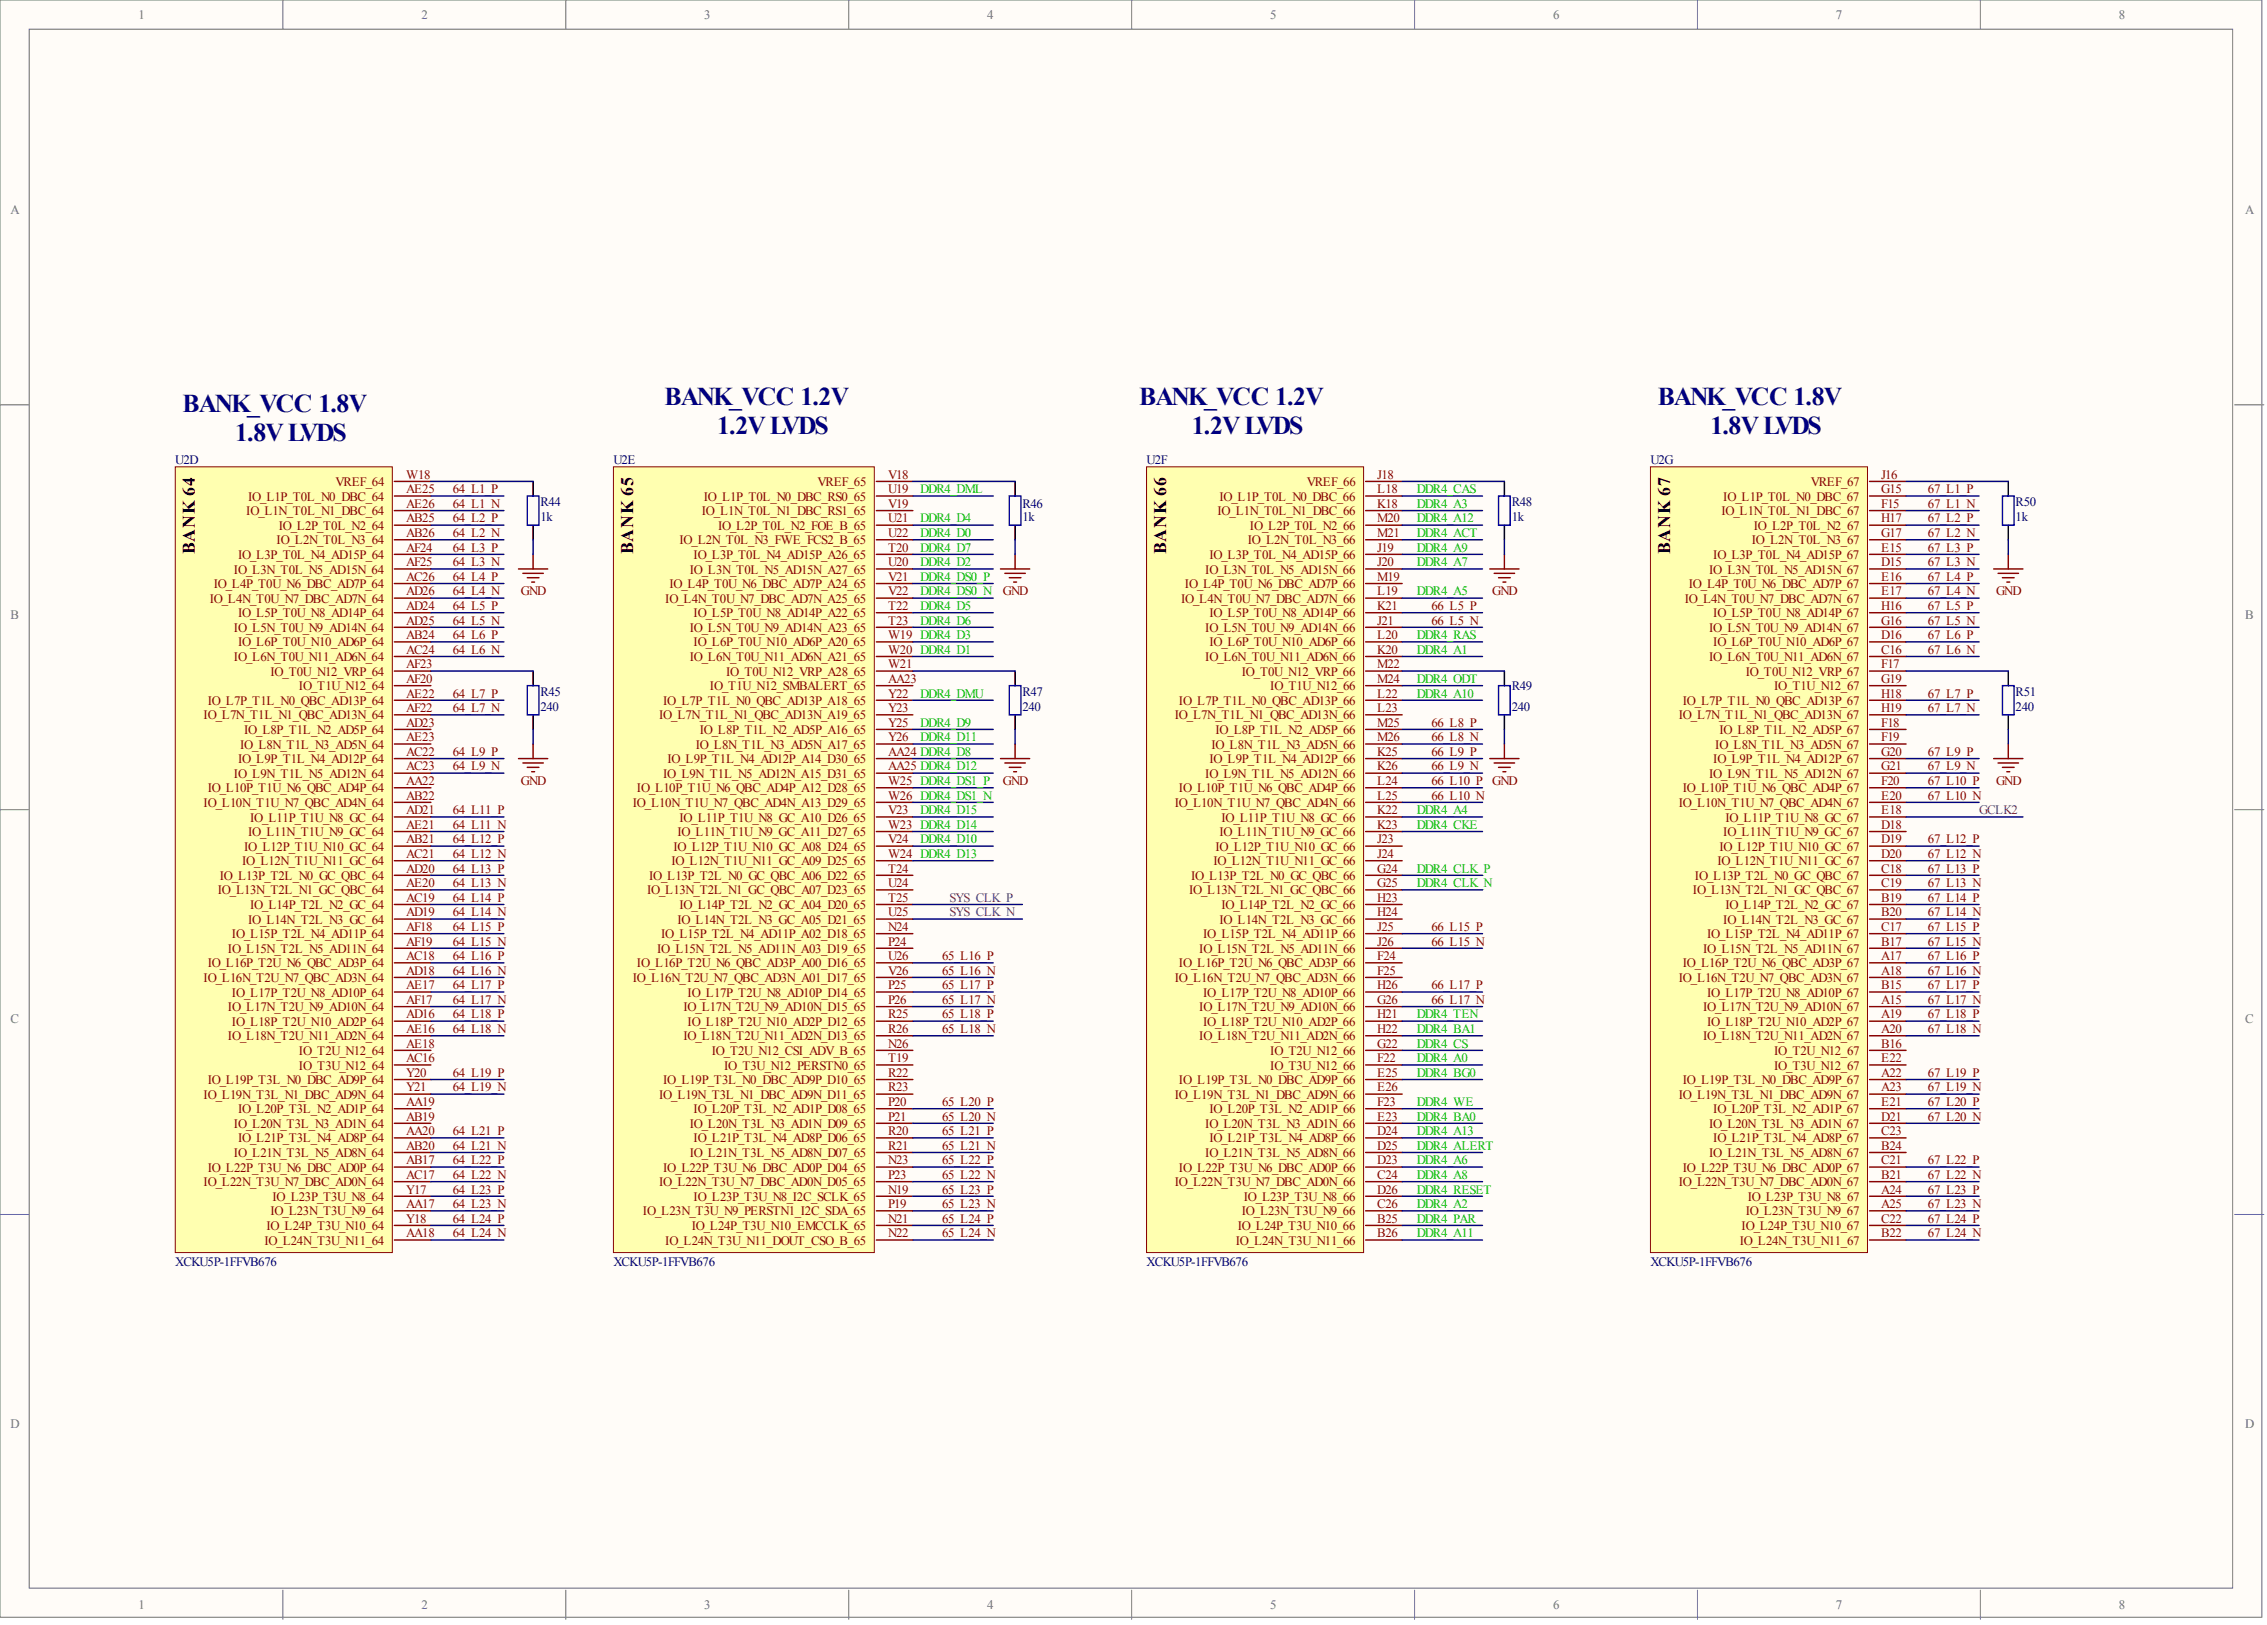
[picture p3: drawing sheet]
<svg xmlns="http://www.w3.org/2000/svg" width="393mm" height="282mm" viewBox="0 0 393 282" stroke-linecap="round" stroke-linejoin="round" font-family="sans-serif">
<defs><g id="words">
<g font-size="4.5" fill="#000080">
<text x="31.7" y="71.5">BANK_VCC 1.8V</text>
<text x="115.3" y="70.2">BANK_VCC 1.2V</text>
<text x="197.7" y="70.2">BANK_VCC 1.2V</text>
<text x="287.6" y="70.2">BANK_VCC 1.8V</text>
<text x="40.8" y="76.6">1.8VLVDS</text>
<text x="124.4" y="75.3">1.2VLVDS</text>
<text x="206.8" y="75.3">1.2VLVDS</text>
<text x="296.8" y="75.3">1.8VLVDS</text>
</g>
<g font-size="3.1">
<text x="33.8" y="96.2" transform="rotate(-90 33.8 96.2)">BANK 64</text>
<text x="109.9" y="96.2" transform="rotate(-90 109.9 96.2)">BANK 65</text>
<text x="202.3" y="96.2" transform="rotate(-90 202.3 96.2)">BANK 66</text>
<text x="289.8" y="96.2" transform="rotate(-90 289.8 96.2)">BANK 67</text>
</g>
<g font-size="2.2" fill="#696969">
<text x="24" y="3.3">1</text>
<text x="73.1" y="3.3">2</text>
<text x="122.2" y="3.3">3</text>
<text x="171.3" y="3.3">4</text>
<text x="220.4" y="3.3">5</text>
<text x="269.5" y="3.3">6</text>
<text x="318.6" y="3.3">7</text>
<text x="367.6" y="3.3">8</text>
<text x="1.8" y="37.1">A</text>
<text x="389.6" y="37.1">A</text>
<text x="1.8" y="107.3">B</text>
<text x="389.6" y="107.3">B</text>
<text x="1.8" y="177.5">C</text>
<text x="389.6" y="177.5">C</text>
<text x="1.8" y="247.7">D</text>
<text x="389.6" y="247.7">D</text>
<text x="24" y="279.1">1</text>
<text x="73.1" y="279.1">2</text>
<text x="122.2" y="279.1">3</text>
<text x="171.3" y="279.1">4</text>
<text x="220.4" y="279.1">5</text>
<text x="269.5" y="279.1">6</text>
<text x="318.6" y="279.1">7</text>
<text x="367.6" y="279.1">8</text>
</g>
<g font-size="2.2" fill="#000080">
<text x="30.4" y="80.5">U2D</text>
<text x="106.4" y="80.5">U2E</text>
<text x="198.9" y="80.5">U2F</text>
<text x="286.4" y="80.5">U2G</text>
<text x="93.8" y="87.8">R44</text>
<text x="177.4" y="88.1">R46</text>
<text x="262.3" y="87.8">R48</text>
<text x="349.7" y="87.8">R50</text>
<text x="93.8" y="90.4">1k</text>
<text x="177.4" y="90.4">1k</text>
<text x="262.3" y="90.4">1k</text>
<text x="349.7" y="90.4">1k</text>
<text x="262.3" y="119.7">R49</text>
<text x="93.8" y="120.7">R45</text>
<text x="93.8" y="123.3">240</text>
<text x="177.4" y="120.7">R47</text>
<text x="177.4" y="123.3">240</text>
<text x="262.3" y="123.3">240</text>
<text x="349.7" y="120.7">R51</text>
<text x="349.7" y="123.3">240</text>
<text x="30.4" y="219.7">XCKU5P-1FFVB676</text>
<text x="106.4" y="219.7">XCKU5P-1FFVB676</text>
<text x="198.9" y="219.7">XCKU5P-1FFVB676</text>
<text x="286.4" y="219.7">XCKU5P-1FFVB676</text>
</g>
<g font-size="2.2" fill="#800">
<text x="70.5" y="83">W18</text>
<text x="154.1" y="83">V18</text>
<text x="239" y="83">J18</text>
<text x="326.4" y="83">J16</text>
<text x="42.7" y="89.4">IO_L1N_T0L_N1_DBC_64</text>
<text x="43.1" y="86.8">IO_L1P_T0L_N0_DBC_64</text>
<text x="58.2" y="84.3">VREF_64</text>
<text x="70.5" y="88.1">AE26</text>
<text x="70.5" y="85.6">AE25</text>
<text x="121.8" y="89.4">IO_L1N_T0L_N1_DBC_RS1_65</text>
<text x="122.1" y="86.8">IO_L1P_T0L_N0_DBC_RS0_65</text>
<text x="141.8" y="84.3">VREF_65</text>
<text x="154.1" y="88.1">V19</text>
<text x="154.1" y="85.6">U19</text>
<text x="211.3" y="89.4">IO_L1N_T0L_N1_DBC_66</text>
<text x="211.6" y="86.8">IO_L1P_T0L_N0_DBC_66</text>
<text x="226.7" y="84.3">VREF_66</text>
<text x="239" y="88.1">K18</text>
<text x="239" y="85.6">L18</text>
<text x="298.7" y="89.4">IO_L1N_T0L_N1_DBC_67</text>
<text x="299" y="86.8">IO_L1P_T0L_N0_DBC_67</text>
<text x="314.2" y="84.3">VREF_67</text>
<text x="326.4" y="88.1">F15</text>
<text x="326.4" y="85.6">G15</text>
<text x="48" y="94.4">IO_L2N_T0L_N3_64</text>
<text x="48.4" y="91.9">IO_L2P_T0L_N2_64</text>
<text x="70.5" y="95.7">AF24</text>
<text x="70.5" y="93.2">AB26</text>
<text x="70.5" y="90.6">AB25</text>
<text x="117.9" y="94.4">IO_L2N_T0L_N3_FWE_FCS2_B_65</text>
<text x="124.6" y="91.9">IO_L2P_T0L_N2_FOE_B_65</text>
<text x="154.1" y="95.7">T20</text>
<text x="154.1" y="93.2">U22</text>
<text x="154.1" y="90.6">U21</text>
<text x="216.5" y="94.4">IO_L2N_T0L_N3_66</text>
<text x="216.9" y="91.9">IO_L2P_T0L_N2_66</text>
<text x="239" y="95.7">J19</text>
<text x="239" y="93.2">M21</text>
<text x="239" y="90.6">M20</text>
<text x="304" y="94.4">IO_L2N_T0L_N3_67</text>
<text x="304.3" y="91.9">IO_L2P_T0L_N2_67</text>
<text x="326.4" y="95.7">E15</text>
<text x="326.4" y="93.2">G17</text>
<text x="326.4" y="90.6">H17</text>
<text x="40.6" y="99.5">IO_L3N_T0L_N5_AD15N_64</text>
<text x="41.3" y="97">IO_L3P_T0L_N4_AD15P_64</text>
<text x="70.5" y="100.7">AC26</text>
<text x="70.5" y="98.2">AF25</text>
<text x="119.7" y="99.5">IO_L3N_T0L_N5_AD15N_A27_65</text>
<text x="120.4" y="97">IO_L3P_T0L_N4_AD15P_A26_65</text>
<text x="154.1" y="100.7">V21</text>
<text x="154.1" y="98.2">U20</text>
<text x="209.1" y="99.5">IO_L3N_T0L_N5_AD15N_66</text>
<text x="209.8" y="97">IO_L3P_T0L_N4_AD15P_66</text>
<text x="239" y="100.7">M19</text>
<text x="239" y="98.2">J20</text>
<text x="296.6" y="99.5">IO_L3N_T0L_N5_AD15N_67</text>
<text x="297.3" y="97">IO_L3P_T0L_N4_AD15P_67</text>
<text x="326.4" y="100.7">E16</text>
<text x="326.4" y="98.2">D15</text>
<text x="36.4" y="104.5">IO_L4N_T0U_N7_DBC_AD7N_64</text>
<text x="37.1" y="102">IO_L4P_T0U_N6_DBC_AD7P_64</text>
<text x="41.3" y="107.1">IO_L5P_T0U_N8_AD14P_64</text>
<text x="70.5" y="105.8">AD24</text>
<text x="70.5" y="103.3">AD26</text>
<text x="115.4" y="104.5">IO_L4N_T0U_N7_DBC_AD7N_A25_65</text>
<text x="116.1" y="102">IO_L4P_T0U_N6_DBC_AD7P_A24_65</text>
<text x="120.4" y="107.1">IO_L5P_T0U_N8_AD14P_A22_65</text>
<text x="154.1" y="105.8">T22</text>
<text x="154.1" y="103.3">V22</text>
<text x="204.9" y="104.5">IO_L4N_T0U_N7_DBC_AD7N_66</text>
<text x="205.6" y="102">IO_L4P_T0U_N6_DBC_AD7P_66</text>
<text x="209.8" y="107.1">IO_L5P_T0U_N8_AD14P_66</text>
<text x="239" y="105.8">K21</text>
<text x="239" y="103.3">L19</text>
<text x="292.3" y="104.5">IO_L4N_T0U_N7_DBC_AD7N_67</text>
<text x="293" y="102">IO_L4P_T0U_N6_DBC_AD7P_67</text>
<text x="297.3" y="107.1">IO_L5P_T0U_N8_AD14P_67</text>
<text x="326.4" y="105.8">H16</text>
<text x="326.4" y="103.3">E17</text>
<text x="40.6" y="109.6">IO_L5N_T0U_N9_AD14N_64</text>
<text x="41.3" y="112.1">IO_L6P_T0U_N10_AD6P_64</text>
<text x="70.5" y="113.4">AC24</text>
<text x="70.5" y="110.9">AB24</text>
<text x="70.5" y="108.3">AD25</text>
<text x="119.7" y="109.6">IO_L5N_T0U_N9_AD14N_A23_65</text>
<text x="120.4" y="112.1">IO_L6P_T0U_N10_AD6P_A20_65</text>
<text x="154.1" y="113.4">W20 DDR4_D1</text>
<text x="154.1" y="110.9">W19 DDR4_D3</text>
<text x="154.1" y="108.3">T23</text>
<text x="209.1" y="109.6">IO_L5N_T0U_N9_AD14N_66</text>
<text x="209.8" y="112.1">IO_L6P_T0U_N10_AD6P_66</text>
<text x="239" y="113.4">K20</text>
<text x="239" y="110.9">L20</text>
<text x="239" y="108.3">J21</text>
<text x="296.6" y="109.6">IO_L5N_T0U_N9_AD14N_67</text>
<text x="297.3" y="112.1">IO_L6P_T0U_N10_AD6P_67</text>
<text x="326.4" y="113.4">C16</text>
<text x="326.4" y="110.9">D16</text>
<text x="326.4" y="108.3">G16</text>
<text x="40.6" y="114.7">IO_L6N_T0U_N11_AD6N_64</text>
<text x="46.9" y="117.2">IO_T0U_N12_VRP_64</text>
<text x="51.9" y="119.7">IO_T1U_N12_64</text>
<text x="70.5" y="118.5">AF20</text>
<text x="70.5" y="115.9">AF23</text>
<text x="119.7" y="114.7">IO_L6N_T0U_N11_AD6N_A21_65</text>
<text x="123.2" y="119.7">IO_T1U_N12_SMBALERT_65</text>
<text x="126" y="117.2">IO_T0U_N12_VRP_A28_65</text>
<text x="154.1" y="118.5">AA23</text>
<text x="154.1" y="115.9">W21</text>
<text x="209.1" y="114.7">IO_L6N_T0U_N11_AD6N_66</text>
<text x="215.5" y="117.2">IO_T0U_N12_VRP_66</text>
<text x="220.4" y="119.7">IO_T1U_N12_66</text>
<text x="239" y="118.5">M24</text>
<text x="239" y="115.9">M22</text>
<text x="296.6" y="114.7">IO_L6N_T0U_N11_AD6N_67</text>
<text x="302.9" y="117.2">IO_T0U_N12_VRP_67</text>
<text x="307.8" y="119.7">IO_T1U_N12_67</text>
<text x="326.4" y="118.5">G19</text>
<text x="326.4" y="115.9">F17</text>
<text x="35.3" y="124.8">IO_L7N_T1L_N1_QBC_AD13N_64</text>
<text x="36" y="122.3">IO_L7P_T1L_N0_QBC_AD13P_64</text>
<text x="70.5" y="123.5">AF22</text>
<text x="70.5" y="121">AE22</text>
<text x="114.4" y="124.8">IO_L7N_T1L_N1_QBC_AD13N_A19_65</text>
<text x="115.1" y="122.3">IO_L7P_T1L_N0_QBC_AD13P_A18_65</text>
<text x="154.1" y="123.5">Y23</text>
<text x="154.1" y="121">Y22</text>
<text x="203.9" y="124.8">IO_L7N_T1L_N1_QBC_AD13N_66</text>
<text x="204.6" y="122.3">IO_L7P_T1L_N0_QBC_AD13P_66</text>
<text x="239" y="123.5">L23</text>
<text x="239" y="121">L22</text>
<text x="291.3" y="124.8">IO_L7N_T1L_N1_QBC_AD13N_67</text>
<text x="292" y="122.3">IO_L7P_T1L_N0_QBC_AD13P_67</text>
<text x="326.4" y="123.5">H19</text>
<text x="326.4" y="121">H18</text>
<text x="41.7" y="129.8">IO_L8N_T1L_N3_AD5N_64</text>
<text x="42.4" y="127.3">IO_L8P_T1L_N2_AD5P_64</text>
<text x="70.5" y="131.1">AC22</text>
<text x="70.5" y="128.6">AE23</text>
<text x="70.5" y="126.1">AD23</text>
<text x="120.7" y="129.8">IO_L8N_T1L_N3_AD5N_A17_65</text>
<text x="121.4" y="127.3">IO_L8P_T1L_N2_AD5P_A16_65</text>
<text x="154.1" y="131.1">AA24 DDR4_D8</text>
<text x="154.1" y="128.6">Y26</text>
<text x="154.1" y="126.1">Y25</text>
<text x="210.2" y="129.8">IO_L8N_T1L_N3_AD5N_66</text>
<text x="210.9" y="127.3">IO_L8P_T1L_N2_AD5P_66</text>
<text x="239" y="131.1">K25</text>
<text x="239" y="128.6">M26</text>
<text x="239" y="126.1">M25</text>
<text x="297.6" y="129.8">IO_L8N_T1L_N3_AD5N_67</text>
<text x="298.3" y="127.3">IO_L8P_T1L_N2_AD5P_67</text>
<text x="326.4" y="131.1">G20</text>
<text x="326.4" y="128.6">F19</text>
<text x="326.4" y="126.1">F18</text>
<text x="36" y="137.4">IO_L10P_T1U_N6_QBC_AD4P_64</text>
<text x="40.6" y="134.9">IO_L9N_T1L_N5_AD12N_64</text>
<text x="41.3" y="132.4">IO_L9P_T1L_N4_AD12P_64</text>
<text x="70.5" y="136.2">AA22</text>
<text x="70.5" y="133.6">AC23</text>
<text x="110.5" y="137.4">IO_L10P_T1U_N6_QBC_AD4P_A12_D28_65</text>
<text x="115.1" y="134.9">IO_L9N_T1L_N5_AD12N_A15_D31_65</text>
<text x="115.8" y="132.4">IO_L9P_T1L_N4_AD12P_A14_D30_65</text>
<text x="154.1" y="136.2">W25 DDR4_DS1_P</text>
<text x="154.1" y="133.6">AA25 DDR4_D12</text>
<text x="204.6" y="137.4">IO_L10P_T1U_N6_QBC_AD4P_66</text>
<text x="209.1" y="134.9">IO_L9N_T1L_N5_AD12N_66</text>
<text x="209.8" y="132.4">IO_L9P_T1L_N4_AD12P_66</text>
<text x="239" y="136.2">L24</text>
<text x="239" y="133.6">K26</text>
<text x="292" y="137.4">IO_L10P_T1U_N6_QBC_AD4P_67</text>
<text x="296.6" y="134.9">IO_L9N_T1L_N5_AD12N_67</text>
<text x="297.3" y="132.4">IO_L9P_T1L_N4_AD12P_67</text>
<text x="326.4" y="136.2">F20</text>
<text x="326.4" y="133.6">G21</text>
<text x="35.3" y="140">IO_L10N_T1U_N7_QBC_AD4N_64</text>
<text x="43.4" y="142.5">IO_L11P_T1U_N8_GC_64</text>
<text x="70.5" y="143.8">AE21</text>
<text x="70.5" y="141.2">AD21</text>
<text x="70.5" y="138.7">AB22</text>
<text x="109.8" y="140">IO_L10N_T1U_N7_QBC_AD4N_A13_D29_65</text>
<text x="117.9" y="142.5">IO_L11P_T1U_N8_GC_A10_D26_65</text>
<text x="154.1" y="143.8">W23 DDR4_D14</text>
<text x="154.1" y="141.2">V23</text>
<text x="154.1" y="138.7">W26 DDR4_DS1_N</text>
<text x="203.9" y="140">IO_L10N_T1U_N7_QBC_AD4N_66</text>
<text x="211.9" y="142.5">IO_L11P_T1U_N8_GC_66</text>
<text x="239" y="143.8">K23</text>
<text x="239" y="141.2">K22</text>
<text x="239" y="138.7">L25</text>
<text x="291.3" y="140">IO_L10N_T1U_N7_QBC_AD4N_67</text>
<text x="299.4" y="142.5">IO_L11P_T1U_N8_GC_67</text>
<text x="326.4" y="143.8">D18</text>
<text x="326.4" y="141.2">E18</text>
<text x="326.4" y="138.7">E20</text>
<text x="42.4" y="147.6">IO_L12P_T1U_N10_GC_64</text>
<text x="43.1" y="145">IO_L11N_T1U_N9_GC_64</text>
<text x="70.5" y="148.8">AC21</text>
<text x="70.5" y="146.3">AB21</text>
<text x="116.9" y="147.6">IO_L12P_T1U_N10_GC_A08_D24_65</text>
<text x="117.5" y="145">IO_L11N_T1U_N9_GC_A11_D27_65</text>
<text x="154.1" y="148.8">W24 DDR4_D13</text>
<text x="154.1" y="146.3">V24</text>
<text x="210.9" y="147.6">IO_L12P_T1U_N10_GC_66</text>
<text x="211.6" y="145">IO_L11N_T1U_N9_GC_66</text>
<text x="239" y="148.8">J24</text>
<text x="239" y="146.3">J23</text>
<text x="298.3" y="147.6">IO_L12P_T1U_N10_GC_67</text>
<text x="299" y="145">IO_L11N_T1U_N9_GC_67</text>
<text x="326.4" y="148.8">D20</text>
<text x="326.4" y="146.3">D19</text>
<text x="37.8" y="155.2">IO_L13N_T2L_N1_GC_QBC_64</text>
<text x="38.1" y="152.6">IO_L13P_T2L_N0_GC_QBC_64</text>
<text x="42" y="150.1">IO_L12N_T1U_N11_GC_64</text>
<text x="70.5" y="153.9">AE20</text>
<text x="70.5" y="151.4">AD20</text>
<text x="112.3" y="155.2">IO_L13N_T2L_N1_GC_QBC_A07_D23_65</text>
<text x="112.6" y="152.6">IO_L13P_T2L_N0_GC_QBC_A06_D22_65</text>
<text x="116.5" y="150.1">IO_L12N_T1U_N11_GC_A09_D25_65</text>
<text x="154.1" y="153.9">U24</text>
<text x="154.1" y="151.4">T24</text>
<text x="206.3" y="155.2">IO_L13N_T2L_N1_GC_QBC_66</text>
<text x="206.7" y="152.6">IO_L13P_T2L_N0_GC_QBC_66</text>
<text x="210.5" y="150.1">IO_L12N_T1U_N11_GC_66</text>
<text x="239" y="153.9">G25</text>
<text x="239" y="151.4">G24</text>
<text x="293.7" y="155.2">IO_L13N_T2L_N1_GC_QBC_67</text>
<text x="294.1" y="152.6">IO_L13P_T2L_N0_GC_QBC_67</text>
<text x="298" y="150.1">IO_L12N_T1U_N11_GC_67</text>
<text x="326.4" y="153.9">C19</text>
<text x="326.4" y="151.4">C18</text>
<text x="43.1" y="160.2">IO_L14N_T2L_N3_GC_64</text>
<text x="43.4" y="157.7">IO_L14P_T2L_N2_GC_64</text>
<text x="70.5" y="161.5">AF18</text>
<text x="70.5" y="159">AD19</text>
<text x="70.5" y="156.4">AC19</text>
<text x="117.5" y="160.2">IO_L14N_T2L_N3_GC_A05_D21_65</text>
<text x="117.9" y="157.7">IO_L14P_T2L_N2_GC_A04_D20_65</text>
<text x="154.1" y="161.5">N24</text>
<text x="154.1" y="159">U25</text>
<text x="154.1" y="156.4">T25</text>
<text x="211.6" y="160.2">IO_L14N_T2L_N3_GC_66</text>
<text x="211.9" y="157.7">IO_L14P_T2L_N2_GC_66</text>
<text x="239" y="161.5">J25</text>
<text x="239" y="159">H24</text>
<text x="239" y="156.4">H23</text>
<text x="299" y="160.2">IO_L14N_T2L_N3_GC_67</text>
<text x="299.4" y="157.7">IO_L14P_T2L_N2_GC_67</text>
<text x="326.4" y="161.5">C17</text>
<text x="326.4" y="159">B20</text>
<text x="326.4" y="156.4">B19</text>
<text x="36" y="167.8">IO_L16P_T2U_N6_QBC_AD3P_64</text>
<text x="39.6" y="165.3">IO_L15N_T2L_N5_AD11N_64</text>
<text x="40.2" y="162.7">IO_L15P_T2L_N4_AD11P_64</text>
<text x="70.5" y="166.5">AC18</text>
<text x="70.5" y="164">AF19</text>
<text x="110.5" y="167.8">IO_L16P_T2U_N6_QBC_AD3P_A00_D16_65</text>
<text x="114" y="165.3">IO_L15N_T2L_N5_AD11N_A03_D19_65</text>
<text x="114.7" y="162.7">IO_L15P_T2L_N4_AD11P_A02_D18_65</text>
<text x="154.1" y="166.5">U26</text>
<text x="154.1" y="164">P24</text>
<text x="204.6" y="167.8">IO_L16P_T2U_N6_QBC_AD3P_66</text>
<text x="208.1" y="165.3">IO_L15N_T2L_N5_AD11N_66</text>
<text x="208.8" y="162.7">IO_L15P_T2L_N4_AD11P_66</text>
<text x="239" y="166.5">F24</text>
<text x="239" y="164">J26</text>
<text x="292" y="167.8">IO_L16P_T2U_N6_QBC_AD3P_67</text>
<text x="295.5" y="165.3">IO_L15N_T2L_N5_AD11N_67</text>
<text x="296.2" y="162.7">IO_L15P_T2L_N4_AD11P_67</text>
<text x="326.4" y="166.5">A17</text>
<text x="326.4" y="164">B17</text>
<text x="35.3" y="170.3">IO_L16N_T2U_N7_QBC_AD3N_64</text>
<text x="40.2" y="172.9">IO_L17P_T2U_N8_AD10P_64</text>
<text x="70.5" y="171.6">AE17</text>
<text x="70.5" y="169.1">AD18</text>
<text x="109.8" y="170.3">IO_L16N_T2U_N7_QBC_AD3N_A01_D17_65</text>
<text x="119.3" y="172.9">IO_L17P_T2U_N8_AD10P_D14_65</text>
<text x="154.1" y="171.6">P25</text>
<text x="154.1" y="169.1">V26</text>
<text x="203.9" y="170.3">IO_L16N_T2U_N7_QBC_AD3N_66</text>
<text x="208.8" y="172.9">IO_L17P_T2U_N8_AD10P_66</text>
<text x="239" y="171.6">H26</text>
<text x="239" y="169.1">F25</text>
<text x="291.3" y="170.3">IO_L16N_T2U_N7_QBC_AD3N_67</text>
<text x="296.2" y="172.9">IO_L17P_T2U_N8_AD10P_67</text>
<text x="326.4" y="171.6">B15</text>
<text x="326.4" y="169.1">A18</text>
<text x="39.6" y="175.4">IO_L17N_T2U_N9_AD10N_64</text>
<text x="40.2" y="177.9">IO_L18P_T2U_N10_AD2P_64</text>
<text x="70.5" y="179.2">AE16</text>
<text x="70.5" y="176.7">AD16</text>
<text x="70.5" y="174.1">AF17</text>
<text x="118.6" y="175.4">IO_L17N_T2U_N9_AD10N_D15_65</text>
<text x="119.3" y="177.9">IO_L18P_T2U_N10_AD2P_D12_65</text>
<text x="154.1" y="179.2">R26</text>
<text x="154.1" y="176.7">R25</text>
<text x="154.1" y="174.1">P26</text>
<text x="208.1" y="175.4">IO_L17N_T2U_N9_AD10N_66</text>
<text x="208.8" y="177.9">IO_L18P_T2U_N10_AD2P_66</text>
<text x="239" y="179.2">H22</text>
<text x="239" y="176.7">H21</text>
<text x="239" y="174.1">G26</text>
<text x="295.5" y="175.4">IO_L17N_T2U_N9_AD10N_67</text>
<text x="296.2" y="177.9">IO_L18P_T2U_N10_AD2P_67</text>
<text x="326.4" y="179.2">A20</text>
<text x="326.4" y="176.7">A19</text>
<text x="326.4" y="174.1">A15</text>
<text x="39.6" y="180.5">IO_L18N_T2U_N11_AD2N_64</text>
<text x="51.9" y="185.5">IO_T3U_N12_64</text>
<text x="51.9" y="183">IO_T2U_N12_64</text>
<text x="70.5" y="184.3">AC16</text>
<text x="70.5" y="181.7">AE18</text>
<text x="118.6" y="180.5">IO_L18N_T2U_N11_AD2N_D13_65</text>
<text x="123.5" y="183">IO_T2U_N12_CSI_ADV_B_65</text>
<text x="125.6" y="185.5">IO_T3U_N12_PERSTN0_65</text>
<text x="154.1" y="184.3">T19</text>
<text x="154.1" y="181.7">N26</text>
<text x="208.1" y="180.5">IO_L18N_T2U_N11_AD2N_66</text>
<text x="220.4" y="185.5">IO_T3U_N12_66</text>
<text x="220.4" y="183">IO_T2U_N12_66</text>
<text x="239" y="184.3">F22</text>
<text x="239" y="181.7">G22</text>
<text x="295.5" y="180.5">IO_L18N_T2U_N11_AD2N_67</text>
<text x="307.8" y="185.5">IO_T3U_N12_67</text>
<text x="307.8" y="183">IO_T2U_N12_67</text>
<text x="326.4" y="184.3">E22</text>
<text x="326.4" y="181.7">B16</text>
<text x="35.3" y="190.6">IO_L19N_T3L_N1_DBC_AD9N_64</text>
<text x="36" y="188.1">IO_L19P_T3L_N0_DBC_AD9P_64</text>
<text x="70.5" y="191.8">AA19</text>
<text x="70.5" y="189.3">Y21</text>
<text x="70.5" y="186.8">Y20</text>
<text x="114.4" y="190.6">IO_L19N_T3L_N1_DBC_AD9N_D11_65</text>
<text x="115.1" y="188.1">IO_L19P_T3L_N0_DBC_AD9P_D10_65</text>
<text x="154.1" y="191.8">P20</text>
<text x="154.1" y="189.3">R23</text>
<text x="154.1" y="186.8">R22</text>
<text x="203.9" y="190.6">IO_L19N_T3L_N1_DBC_AD9N_66</text>
<text x="204.6" y="188.1">IO_L19P_T3L_N0_DBC_AD9P_66</text>
<text x="239" y="191.8">F23</text>
<text x="239" y="189.3">E26</text>
<text x="239" y="186.8">E25</text>
<text x="291.3" y="190.6">IO_L19N_T3L_N1_DBC_AD9N_67</text>
<text x="292" y="188.1">IO_L19P_T3L_N0_DBC_AD9P_67</text>
<text x="326.4" y="191.8">E21</text>
<text x="326.4" y="189.3">A23</text>
<text x="326.4" y="186.8">A22</text>
<text x="40.6" y="195.6">IO_L20N_T3L_N3_AD1N_64</text>
<text x="41.3" y="193.1">IO_L20P_T3L_N2_AD1P_64</text>
<text x="70.5" y="196.9">AA20</text>
<text x="70.5" y="194.4">AB19</text>
<text x="119.7" y="195.6">IO_L20N_T3L_N3_AD1N_D09_65</text>
<text x="120.4" y="193.1">IO_L20P_T3L_N2_AD1P_D08_65</text>
<text x="154.1" y="196.9">R20</text>
<text x="154.1" y="194.4">P21</text>
<text x="209.1" y="195.6">IO_L20N_T3L_N3_AD1N_66</text>
<text x="209.8" y="193.1">IO_L20P_T3L_N2_AD1P_66</text>
<text x="239" y="196.9">D24</text>
<text x="239" y="194.4">E23</text>
<text x="296.6" y="195.6">IO_L20N_T3L_N3_AD1N_67</text>
<text x="297.3" y="193.1">IO_L20P_T3L_N2_AD1P_67</text>
<text x="326.4" y="196.9">C23</text>
<text x="326.4" y="194.4">D21</text>
<text x="36" y="203.2">IO_L22P_T3U_N6_DBC_AD0P_64</text>
<text x="40.6" y="200.7">IO_L21N_T3L_N5_AD8N_64</text>
<text x="41.3" y="198.2">IO_L21P_T3L_N4_AD8P_64</text>
<text x="70.5" y="202">AB17</text>
<text x="70.5" y="199.4">AB20</text>
<text x="115.1" y="203.2">IO_L22P_T3U_N6_DBC_AD0P_D04_65</text>
<text x="119.7" y="200.7">IO_L21N_T3L_N5_AD8N_D07_65</text>
<text x="120.4" y="198.2">IO_L21P_T3L_N4_AD8P_D06_65</text>
<text x="154.1" y="202">N23</text>
<text x="154.1" y="199.4">R21</text>
<text x="204.6" y="203.2">IO_L22P_T3U_N6_DBC_AD0P_66</text>
<text x="209.1" y="200.7">IO_L21N_T3L_N5_AD8N_66</text>
<text x="209.8" y="198.2">IO_L21P_T3L_N4_AD8P_66</text>
<text x="239" y="202">D23</text>
<text x="239" y="199.4">D25</text>
<text x="292" y="203.2">IO_L22P_T3U_N6_DBC_AD0P_67</text>
<text x="296.6" y="200.7">IO_L21N_T3L_N5_AD8N_67</text>
<text x="297.3" y="198.2">IO_L21P_T3L_N4_AD8P_67</text>
<text x="326.4" y="202">C21</text>
<text x="326.4" y="199.4">B24</text>
<text x="35.3" y="205.8">IO_L22N_T3U_N7_DBC_AD0N_64</text>
<text x="47.3" y="208.3">IO_L23P_T3U_N8_64</text>
<text x="70.5" y="209.6">AA17</text>
<text x="70.5" y="207">Y17</text>
<text x="70.5" y="204.5">AC17</text>
<text x="114.4" y="205.8">IO_L22N_T3U_N7_DBC_AD0N_D05_65</text>
<text x="120.4" y="208.3">IO_L23P_T3U_N8_I2C_SCLK_65</text>
<text x="154.1" y="209.6">P19</text>
<text x="154.1" y="207">N19</text>
<text x="154.1" y="204.5">P23</text>
<text x="203.9" y="205.8">IO_L22N_T3U_N7_DBC_AD0N_66</text>
<text x="215.8" y="208.3">IO_L23P_T3U_N8_66</text>
<text x="239" y="209.6">C26</text>
<text x="239" y="207">D26</text>
<text x="239" y="204.5">C24</text>
<text x="291.3" y="205.8">IO_L22N_T3U_N7_DBC_AD0N_67</text>
<text x="303.2" y="208.3">IO_L23P_T3U_N8_67</text>
<text x="326.4" y="209.6">A25</text>
<text x="326.4" y="207">A24</text>
<text x="326.4" y="204.5">B21</text>
<text x="45.9" y="215.9">IO_L24N_T3U_N11_64</text>
<text x="46.2" y="213.4">IO_L24P_T3U_N10_64</text>
<text x="46.9" y="210.8">IO_L23N_T3U_N9_64</text>
<text x="70.5" y="214.6">AA18</text>
<text x="70.5" y="212.1">Y18</text>
<text x="111.6" y="210.8">IO_L23N_T3U_N9_PERSTN1_I2C_SDA_65</text>
<text x="115.4" y="215.9">IO_L24N_T3U_N11_DOUT_CSO_B_65</text>
<text x="120" y="213.4">IO_L24P_T3U_N10_EMCCLK_65</text>
<text x="154.1" y="214.6">N22</text>
<text x="154.1" y="212.1">N21</text>
<text x="214.4" y="215.9">IO_L24N_T3U_N11_66</text>
<text x="214.8" y="213.4">IO_L24P_T3U_N10_66</text>
<text x="215.5" y="210.8">IO_L23N_T3U_N9_66</text>
<text x="239" y="214.6">B26</text>
<text x="239" y="212.1">B25</text>
<text x="301.9" y="215.9">IO_L24N_T3U_N11_67</text>
<text x="302.2" y="213.4">IO_L24P_T3U_N10_67</text>
<text x="302.9" y="210.8">IO_L23N_T3U_N9_67</text>
<text x="326.4" y="214.6">B22</text>
<text x="326.4" y="212.1">C22</text>
</g>
<g font-size="2.2" fill="#800000">
<text x="78.6" y="85.6">64_L1_P</text>
<text x="78.6" y="88.1">64_L1_N</text>
<text x="334.5" y="85.6">67_L1_P</text>
<text x="334.5" y="88.1">67_L1_N</text>
<text x="78.6" y="90.6">64_L2_P</text>
<text x="78.6" y="93.2">64_L2_N</text>
<text x="78.6" y="95.7">64_L3_P</text>
<text x="334.5" y="90.6">67_L2_P</text>
<text x="334.5" y="93.2">67_L2_N</text>
<text x="334.5" y="95.7">67_L3_P</text>
<text x="78.6" y="98.2">64_L3_N</text>
<text x="78.6" y="100.7">64_L4_P</text>
<text x="334.5" y="98.2">67_L3_N</text>
<text x="334.5" y="100.7">67_L4_P</text>
<text x="78.6" y="103.3">64_L4_N</text>
<text x="78.6" y="105.8">64_L5_P</text>
<text x="90.4" y="103.2">GND</text>
<text x="174" y="103.2">GND</text>
<text x="248.4" y="105.8">66_L5_P</text>
<text x="258.9" y="103.2">GND</text>
<text x="334.5" y="103.3">67_L4_N</text>
<text x="334.5" y="105.8">67_L5_P</text>
<text x="346.4" y="103.2">GND</text>
<text x="78.6" y="108.3">64_L5_N</text>
<text x="78.6" y="110.9">64_L6_P</text>
<text x="78.6" y="113.4">64_L6_N</text>
<text x="248.4" y="108.3">66_L5_N</text>
<text x="334.5" y="108.3">67_L5_N</text>
<text x="334.5" y="110.9">67_L6_P</text>
<text x="334.5" y="113.4">67_L6_N</text>
<text x="78.6" y="121">64_L7_P</text>
<text x="78.6" y="123.5">64_L7_N</text>
<text x="334.5" y="121">67_L7_P</text>
<text x="334.5" y="123.5">67_L7_N</text>
<text x="78.6" y="131.1">64_L9_P</text>
<text x="248.4" y="126.1">66_L8_P</text>
<text x="248.4" y="128.6">66_L8_N</text>
<text x="248.4" y="131.1">66_L9_P</text>
<text x="334.5" y="131.1">67_L9_P</text>
<text x="78.6" y="133.6">64_L9_N</text>
<text x="90.4" y="136.1">GND</text>
<text x="174" y="136.1">GND</text>
<text x="248.4" y="133.6">66_L9_N</text>
<text x="248.4" y="136.2">66_L10_P</text>
<text x="258.9" y="136.1">GND</text>
<text x="334.5" y="133.6">67_L9_N</text>
<text x="334.5" y="136.2">67_L10_P</text>
<text x="346.4" y="136.1">GND</text>
<text x="78.6" y="141.2">64_L11_P</text>
<text x="78.6" y="143.8">64_L11_N</text>
<text x="248.4" y="138.7">66_L10_N</text>
<text x="334.5" y="138.7">67_L10_N</text>
<text x="78.6" y="146.3">64_L12_P</text>
<text x="78.6" y="148.8">64_L12_N</text>
<text x="334.5" y="146.3">67_L12_P</text>
<text x="334.5" y="148.8">67_L12_N</text>
<text x="78.6" y="151.4">64_L13_P</text>
<text x="78.6" y="153.9">64_L13_N</text>
<text x="334.5" y="151.4">67_L13_P</text>
<text x="334.5" y="153.9">67_L13_N</text>
<text x="78.6" y="156.4">64_L14_P</text>
<text x="78.6" y="159">64_L14_N</text>
<text x="78.6" y="161.5">64_L15_P</text>
<text x="248.4" y="161.5">66_L15_P</text>
<text x="334.5" y="156.4">67_L14_P</text>
<text x="334.5" y="159">67_L14_N</text>
<text x="334.5" y="161.5">67_L15_P</text>
<text x="78.6" y="164">64_L15_N</text>
<text x="78.6" y="166.5">64_L16_P</text>
<text x="163.5" y="166.5">65_L16_P</text>
<text x="248.4" y="164">66_L15_N</text>
<text x="334.5" y="164">67_L15_N</text>
<text x="334.5" y="166.5">67_L16_P</text>
<text x="78.6" y="169.1">64_L16_N</text>
<text x="78.6" y="171.6">64_L17_P</text>
<text x="163.5" y="169.1">65_L16_N</text>
<text x="163.5" y="171.6">65_L17_P</text>
<text x="248.4" y="171.6">66_L17_P</text>
<text x="334.5" y="169.1">67_L16_N</text>
<text x="334.5" y="171.6">67_L17_P</text>
<text x="78.6" y="174.1">64_L17_N</text>
<text x="78.6" y="176.7">64_L18_P</text>
<text x="78.6" y="179.2">64_L18_N</text>
<text x="163.5" y="174.1">65_L17_N</text>
<text x="163.5" y="176.7">65_L18_P</text>
<text x="163.5" y="179.2">65_L18_N</text>
<text x="248.4" y="174.1">66_L17_N</text>
<text x="334.5" y="174.1">67_L17_N</text>
<text x="334.5" y="176.7">67_L18_P</text>
<text x="334.5" y="179.2">67_L18_N</text>
<text x="78.6" y="186.8">64_L19_P</text>
<text x="78.6" y="189.3">64_L19_N</text>
<text x="163.5" y="191.8">65_L20_P</text>
<text x="334.5" y="186.8">67_L19_P</text>
<text x="334.5" y="189.3">67_L19_N</text>
<text x="334.5" y="191.8">67_L20_P</text>
<text x="78.6" y="196.9">64_L21_P</text>
<text x="163.5" y="194.4">65_L20_N</text>
<text x="163.5" y="196.9">65_L21_P</text>
<text x="334.5" y="194.4">67_L20_N</text>
<text x="78.6" y="199.4">64_L21_N</text>
<text x="78.6" y="202">64_L22_P</text>
<text x="163.5" y="199.4">65_L21_N</text>
<text x="163.5" y="202">65_L22_P</text>
<text x="334.5" y="202">67_L22_P</text>
<text x="78.6" y="204.5">64_L22_N</text>
<text x="78.6" y="207">64_L23_P</text>
<text x="78.6" y="209.6">64_L23_N</text>
<text x="163.5" y="204.5">65_L22_N</text>
<text x="163.5" y="207">65_L23_P</text>
<text x="163.5" y="209.6">65_L23_N</text>
<text x="334.5" y="207">67_L23_P</text>
<text x="334.5" y="209.6">67_L23_N</text>
<text x="334.5" y="204.5">67_L22_N</text>
<text x="78.6" y="212.1">64_L24_P</text>
<text x="78.6" y="214.6">64_L24_N</text>
<text x="163.5" y="212.1">65_L24_P</text>
<text x="163.5" y="214.6">65_L24_N</text>
<text x="334.5" y="212.1">67_L24_P</text>
<text x="334.5" y="214.6">67_L24_N</text>
</g>
<g font-size="2.2" fill="#00bf00">
<text x="159.7" y="85.6">DDR4_DML</text>
<text x="245.8" y="88.1">DDR4_A3</text>
<text x="245.8" y="85.6">DDR4_CAS</text>
<text x="159.7" y="93.2">DDR4_D0</text>
<text x="159.7" y="90.6">DDR4_D4</text>
<text x="159.7" y="95.7">DDR4_D7</text>
<text x="245.8" y="95.7">DDR4_A9</text>
<text x="245.8" y="90.6">DDR4_A12</text>
<text x="245.8" y="93.2">DDR4_ACT</text>
<text x="159.7" y="98.2">DDR4_D2</text>
<text x="159.7" y="100.7">DDR4_DS0_P</text>
<text x="245.8" y="98.2">DDR4_A7</text>
<text x="159.7" y="105.8">DDR4_D5</text>
<text x="159.7" y="103.3">DDR4_DS0_N</text>
<text x="245.8" y="103.3">DDR4_A5</text>
<text x="159.7" y="108.3">DDR4_D6</text>
<text x="245.8" y="113.4">DDR4_A1</text>
<text x="245.8" y="110.9">DDR4_RAS</text>
<text x="245.8" y="118.5">DDR4_ODT</text>
<text x="159.7" y="121">DDR4_DMU</text>
<text x="245.8" y="121">DDR4_A10</text>
<text x="159.7" y="126.1">DDR4_D9</text>
<text x="159.7" y="128.6">DDR4_D11</text>
<text x="159.7" y="141.2">DDR4_D15</text>
<text x="245.8" y="141.2">DDR4_A4</text>
<text x="245.8" y="143.8">DDR4_CKE</text>
<text x="159.7" y="146.3">DDR4_D10</text>
<text x="245.8" y="151.4">DDR4_CLK_P</text>
<text x="245.8" y="153.9">DDR4_CLK_N</text>
<text x="245.8" y="179.2">DDR4_BA1</text>
<text x="245.8" y="176.7">DDR4_TEN</text>
<text x="245.8" y="184.3">DDR4_A0</text>
<text x="245.8" y="181.7">DDR4_CS</text>
<text x="245.8" y="191.8">DDR4_WE</text>
<text x="245.8" y="186.8">DDR4_BG0</text>
<text x="245.8" y="196.9">DDR4_A13</text>
<text x="245.8" y="194.4">DDR4_BA0</text>
<text x="245.8" y="202">DDR4_A6</text>
<text x="245.8" y="199.4">DDR4_ALERT</text>
<text x="245.8" y="209.6">DDR4_A2</text>
<text x="245.8" y="204.5">DDR4_A8</text>
<text x="245.8" y="207">DDR4_RESET</text>
<text x="245.8" y="214.6">DDR4_A11</text>
<text x="245.8" y="212.1">DDR4_PAR</text>
</g>
<g font-size="2.2" fill="#800080">
<text x="343.4" y="141.2">GCLK2</text>
<text x="164.7" y="156.4">SYS_CLK_P</text>
<text x="164.7" y="159">SYS_CLK_N</text>
</g>
</g></defs>
<g fill="#fffcf8" stroke="#696969" stroke-width=".17">
<path d="M0 0h392.5v280.5h-392.5z"/>
<path d="M5.1 5.1h382.3v270.4h-382.3z"/>
</g>
<g fill="none" stroke="#696969" stroke-width=".17">
<path d="M49.1 0v5.1M98.2 0v5.1M147.3 0v5.1M196.4 0v5.1M245.4 0v5.1M294.5 0v5.1M343.6 0v5.1M0 70.2h5.1M387.7 70.2h5.1M0 140.4h5.1M387.7 140.4h5.1M0 210.7h5.1"/>
<path d="M387.7 210.7h5.1M49.1 275.8v5.1M98.2 275.8v5.1M147.3 275.8v5.1M196.4 275.8v5.1M245.4 275.8v5.1M294.5 275.8v5.1M343.6 275.8v5.1"/>
</g>
<path d="M30.4 81h37.7v136.3h-37.7z" fill="#ffffb0" stroke="#800000" stroke-width=".17"/>
<g fill="none" stroke="#800" stroke-width=".25">
<path d="M68.4 98.7h6.4M68.4 96.2h6.4M68.4 93.6h6.4M68.4 91.1h6.4M68.4 88.6h6.4M68.4 86h6.4M68.4 83.5h6.4M68.4 118.9h6.4M68.4 116.4h6.4M68.4 113.9h6.4M68.4 111.3h6.4M68.4 108.8h6.4"/>
<path d="M68.4 106.3h6.4M68.4 103.8h6.4M68.4 101.2h6.4M68.4 139.2h6.4M68.4 136.6h6.4M68.4 134.1h6.4M68.4 131.6h6.4M68.4 129.1h6.4M68.4 126.5h6.4M68.4 124h6.4M68.4 121.5h6.4M68.4 159.4h6.4"/>
<path d="M68.4 156.9h6.4M68.4 154.4h6.4M68.4 151.8h6.4M68.4 149.3h6.4M68.4 146.8h6.4M68.4 144.2h6.4M68.4 141.7h6.4M68.4 179.7h6.4M68.4 177.1h6.4M68.4 174.6h6.4M68.4 172.1h6.4M68.4 169.5h6.4"/>
<path d="M68.4 167h6.4M68.4 164.5h6.4M68.4 162h6.4M68.4 199.9h6.4M68.4 197.4h6.4M68.4 194.8h6.4M68.4 192.3h6.4M68.4 189.8h6.4M68.4 187.3h6.4M68.4 184.7h6.4M68.4 182.2h6.4M68.4 215.1h6.4"/>
<path d="M68.4 212.6h6.4M68.4 210h6.4M68.4 207.5h6.4M68.4 205h6.4M68.4 202.4h6.4"/>
</g>
<path d="M106.4 81h45.3v136.3h-45.3z" fill="#ffffb0" stroke="#800000" stroke-width=".17"/>
<g fill="none" stroke="#800" stroke-width=".25">
<path d="M152.1 98.7h6.3M152.1 96.2h6.3M152.1 93.6h6.3M152.1 91.1h6.3M152.1 88.6h6.3M152.1 86h6.3M152.1 83.5h6.3M152.1 118.9h6.3M152.1 116.4h6.3M152.1 113.9h6.3M152.1 111.3h6.3M152.1 108.8h6.3"/>
<path d="M152.1 106.3h6.3M152.1 103.8h6.3M152.1 101.2h6.3M152.1 139.2h6.3M152.1 136.6h6.3M152.1 134.1h6.3M152.1 131.6h6.3M152.1 129.1h6.3M152.1 126.5h6.3M152.1 124h6.3M152.1 121.5h6.3M152.1 159.4h6.3"/>
<path d="M152.1 156.9h6.3M152.1 154.4h6.3M152.1 151.8h6.3M152.1 149.3h6.3M152.1 146.8h6.3M152.1 144.2h6.3M152.1 141.7h6.3M152.1 179.7h6.3M152.1 177.1h6.3M152.1 174.6h6.3M152.1 172.1h6.3M152.1 169.5h6.3"/>
<path d="M152.1 167h6.3M152.1 164.5h6.3M152.1 162h6.3M152.1 199.9h6.3M152.1 197.4h6.3M152.1 194.8h6.3M152.1 192.3h6.3M152.1 189.8h6.3M152.1 187.3h6.3M152.1 184.7h6.3M152.1 182.2h6.3M152.1 215.1h6.3"/>
<path d="M152.1 212.6h6.3M152.1 210h6.3M152.1 207.5h6.3M152.1 205h6.3M152.1 202.4h6.3"/>
</g>
<path d="M198.9 81h37.7v136.3h-37.7z" fill="#ffffb0" stroke="#800000" stroke-width=".17"/>
<g fill="none" stroke="#800" stroke-width=".25">
<path d="M237 98.7h6.3M237 96.2h6.3M237 93.6h6.3M237 91.1h6.3M237 88.6h6.3M237 86h6.3M237 83.5h6.3M237 118.9h6.3M237 116.4h6.3M237 113.9h6.3M237 111.3h6.3M237 108.8h6.3"/>
<path d="M237 106.3h6.3M237 103.8h6.3M237 101.2h6.3M237 139.2h6.3M237 136.6h6.3M237 134.1h6.3M237 131.6h6.3M237 129.1h6.3M237 126.5h6.3M237 124h6.3M237 121.5h6.3M237 159.4h6.3"/>
<path d="M237 156.9h6.3M237 154.4h6.3M237 151.8h6.3M237 149.3h6.3M237 146.8h6.3M237 144.2h6.3M237 141.7h6.3M237 179.7h6.3M237 177.1h6.3M237 174.6h6.3M237 172.1h6.3M237 169.5h6.3"/>
<path d="M237 167h6.3M237 164.5h6.3M237 162h6.3M237 199.9h6.3M237 197.4h6.3M237 194.8h6.3M237 192.3h6.3M237 189.8h6.3M237 187.3h6.3M237 184.7h6.3M237 182.2h6.3M237 215.1h6.3"/>
<path d="M237 212.6h6.3M237 210h6.3M237 207.5h6.3M237 205h6.3M237 202.4h6.3"/>
</g>
<path d="M286.4 81h37.6v136.3h-37.6z" fill="#ffffb0" stroke="#800000" stroke-width=".17"/>
<g fill="none" stroke="#800" stroke-width=".25">
<path d="M324.4 98.7h6.3M324.4 96.2h6.3M324.4 93.6h6.3M324.4 91.1h6.3M324.4 88.6h6.3M324.4 86h6.3M324.4 83.5h6.3M324.4 118.9h6.3M324.4 116.4h6.3M324.4 113.9h6.3M324.4 111.3h6.3M324.4 108.8h6.3"/>
<path d="M324.4 106.3h6.3M324.4 103.8h6.3M324.4 101.2h6.3M324.4 139.2h6.3M324.4 136.6h6.3M324.4 134.1h6.3M324.4 131.6h6.3M324.4 129.1h6.3M324.4 126.5h6.3M324.4 124h6.3M324.4 121.5h6.3M324.4 159.4h6.3"/>
<path d="M324.4 156.9h6.3M324.4 154.4h6.3M324.4 151.8h6.3M324.4 149.3h6.3M324.4 146.8h6.3M324.4 144.2h6.3M324.4 141.7h6.3M324.4 179.7h6.3M324.4 177.1h6.3M324.4 174.6h6.3M324.4 172.1h6.3M324.4 169.5h6.3"/>
<path d="M324.4 167h6.3M324.4 164.5h6.3M324.4 162h6.3M324.4 199.9h6.3M324.4 197.4h6.3M324.4 194.8h6.3M324.4 192.3h6.3M324.4 189.8h6.3M324.4 187.3h6.3M324.4 184.7h6.3M324.4 182.2h6.3M324.4 215.1h6.3"/>
<path d="M324.4 212.6h6.3M324.4 210h6.3M324.4 207.5h6.3M324.4 205h6.3M324.4 202.4h6.3"/>
</g>
<g fill="none" stroke="#000080" stroke-width=".25">
<path d="M74.8 86h12.6M74.8 91.1h12.6M74.8 93.6h12.6M74.8 96.2h12.6M74.8 98.7h12.6M74.8 88.6h12.6M74.8 83.5h17.7M92.5 93.6v2.6M158.4 86h13.9M158.4 91.1h13.9M158.4 93.6h13.9M158.4 96.2h13.9"/>
<path d="M158.4 98.7h13.9M158.4 83.5h17.7M176.1 93.6v2.6M243.3 86h13.9M243.3 91.1h13.9M243.3 93.6h13.9M243.3 96.2h13.9M243.3 98.7h13.9M243.3 88.6h13.9M243.3 83.5h17.7M261 93.6v2.6M330.7 86h12.7"/>
<path d="M330.7 91.1h12.7M330.7 93.6h12.7M330.7 96.2h12.7M330.7 98.7h12.7M330.7 88.6h12.7M330.7 83.5h17.8M348.5 93.6v2.6M74.8 101.2h12.6M74.8 103.8h12.6M74.8 111.3h12.6M74.8 108.8h12.6M74.8 113.9h12.6"/>
<path d="M74.8 106.3h12.6M74.8 116.4h17.7M158.4 101.2h13.9M158.4 103.8h13.9M158.4 111.3h13.9M158.4 108.8h13.9M158.4 113.9h13.9M158.4 106.3h13.9M158.4 116.4h17.7M243.3 103.8h13.9M243.3 111.3h13.9M243.3 108.8h13.9"/>
<path d="M243.3 113.9h13.9M243.3 118.9h13.9M243.3 106.3h13.9M243.3 116.4h17.7M330.7 101.2h12.7M330.7 103.8h12.7M330.7 111.3h12.7M330.7 108.8h12.7M330.7 113.9h12.7M330.7 106.3h12.7M330.7 116.4h17.8M74.8 121.5h12.6"/>
<path d="M74.8 131.6h12.6M74.8 134.1h12.6M74.8 124h12.6M92.5 126.5v2.6M158.4 121.5h13.9M158.4 126.5h13.9M158.4 129.1h13.9M158.4 131.6h13.9M158.4 134.1h13.9M158.4 136.6h13.9M158.4 139.2h13.9M176.1 126.5v2.6"/>
<path d="M243.3 121.5h13.9M243.3 126.5h13.9M243.3 129.1h13.9M243.3 131.6h13.9M243.3 134.1h13.9M243.3 136.6h13.9M243.3 139.2h13.9M261 126.5v2.6M330.7 121.5h12.7M330.7 131.6h12.7M330.7 134.1h12.7M330.7 136.6h12.7"/>
<path d="M330.7 139.2h12.7M330.7 124h12.7M348.5 126.5v2.6M74.8 144.2h12.6M74.8 146.8h12.6M74.8 154.4h12.6M74.8 141.7h12.6M74.8 151.8h12.6M74.8 149.3h12.6M74.8 156.9h12.6M74.8 159.4h12.6M158.4 144.2h13.9"/>
<path d="M158.4 146.8h13.9M158.4 141.7h13.9M158.4 149.3h13.9M158.4 156.9h19M158.4 159.4h19M243.3 144.2h13.9M243.3 154.4h13.9M243.3 141.7h13.9M243.3 151.8h13.9M330.7 146.8h12.7M330.7 154.4h12.7M330.7 141.7h20.3"/>
<path d="M330.7 151.8h12.7M330.7 149.3h12.7M330.7 156.9h12.7M330.7 159.4h12.7M74.8 162h12.6M74.8 164.5h12.6M74.8 167h12.6M74.8 169.5h12.6M74.8 172.1h12.6M74.8 174.6h12.6M74.8 177.1h12.6M74.8 179.7h12.6"/>
<path d="M158.4 167h13.9M158.4 169.5h13.9M158.4 172.1h13.9M158.4 174.6h13.9M158.4 177.1h13.9M158.4 179.7h13.9M243.3 162h13.9M243.3 164.5h13.9M243.3 172.1h13.9M243.3 174.6h13.9M243.3 177.1h13.9M243.3 179.7h13.9"/>
<path d="M330.7 162h12.7M330.7 164.5h12.7M330.7 167h12.7M330.7 169.5h12.7M330.7 172.1h12.7M330.7 174.6h12.7M330.7 177.1h12.7M330.7 179.7h12.7M74.8 187.3h12.6M74.8 189.8h12.6M74.8 197.4h12.6M74.8 199.9h12.6"/>
<path d="M158.4 197.4h13.9M158.4 199.9h13.9M158.4 192.3h13.9M158.4 194.8h13.9M243.3 187.3h13.9M243.3 197.4h13.9M243.3 199.9h13.9M243.3 192.3h13.9M243.3 194.8h13.9M243.3 182.2h13.9M243.3 184.7h13.9M330.7 187.3h12.7"/>
<path d="M330.7 189.8h12.7M330.7 192.3h12.7M330.7 194.8h12.7M74.8 202.4h12.6M74.8 205h12.6M74.8 207.5h12.6M74.8 210h12.6M74.8 212.6h12.6M74.8 215.1h12.6M158.4 202.4h13.9M158.4 205h13.9M158.4 207.5h13.9"/>
<path d="M158.4 210h13.9M158.4 212.6h13.9M158.4 215.1h13.9M243.3 202.4h13.9M243.3 205h13.9M243.3 207.5h13.9M243.3 210h13.9M243.3 212.6h13.9M243.3 215.1h13.9M330.7 202.4h12.7M330.7 205h12.7M330.7 207.5h12.7"/>
<path d="M330.7 210h12.7M330.7 212.6h12.7M330.7 215.1h12.7"/>
</g>
<g fill="none" stroke="#000" stroke-width=".25">
<path d="M92.5 83.5v2.5M92.5 91.1v2.5M176.1 83.5v2.5M176.1 91.1v2.5M261 83.5v2.5M261 91.1v2.5M348.5 83.5v2.5M348.5 91.1v2.5M92.5 116.4v2.5M176.1 116.4v2.5M261 116.4v2.5M348.5 116.4v2.5"/>
<path d="M92.5 124v2.5M176.1 124v2.5M261 124v2.5M348.5 124v2.5"/>
</g>
<path d="M91.5 86h2v5.1h-2zM175.1 86h2v5.1h-2zM260 86h2v5.1h-2zM347.4 86h2.1v5.1h-2.1zM91.5 118.9h2v5.1h-2zM175.1 118.9h2v5.1h-2zM260 118.9h2v5.1h-2zM347.4 118.9h2.1v5.1h-2.1z" fill="none" stroke="#00f" stroke-width=".25"/>
<g fill="none" stroke="#800000" stroke-width=".25">
<path d="M90 98.7h5M90.7 99.4h3.6M92.5 96.2v2.5M173.6 98.7h5.1M174.4 99.4h3.5M176.1 96.2v2.5M258.5 98.7h5.1M259.3 99.4h3.5M261 96.2v2.5M345.9 98.7h5.1M346.7 99.4h3.5M348.5 96.2v2.5"/>
<path d="M91.5 100.2h2M92.2 101h.6M175.1 100.2h2M175.9 101h.5M260 100.2h2M260.8 101h.5M347.4 100.2h2.1M348.2 101h.5M90 131.6h5M90.7 132.3h3.6M91.5 133.1h2M92.2 133.9h.6"/>
<path d="M92.5 129.1v2.5M173.6 131.6h5.1M174.4 132.3h3.5M175.1 133.1h2M175.9 133.9h.5M176.1 129.1v2.5M258.5 131.6h5.1M259.3 132.3h3.5M260 133.1h2M260.8 133.9h.5M261 129.1v2.5M345.9 131.6h5.1"/>
<path d="M346.7 132.3h3.5M347.4 133.1h2.1M348.2 133.9h.5M348.5 129.1v2.5"/>
</g>
<use href="#words"/>
</svg>
